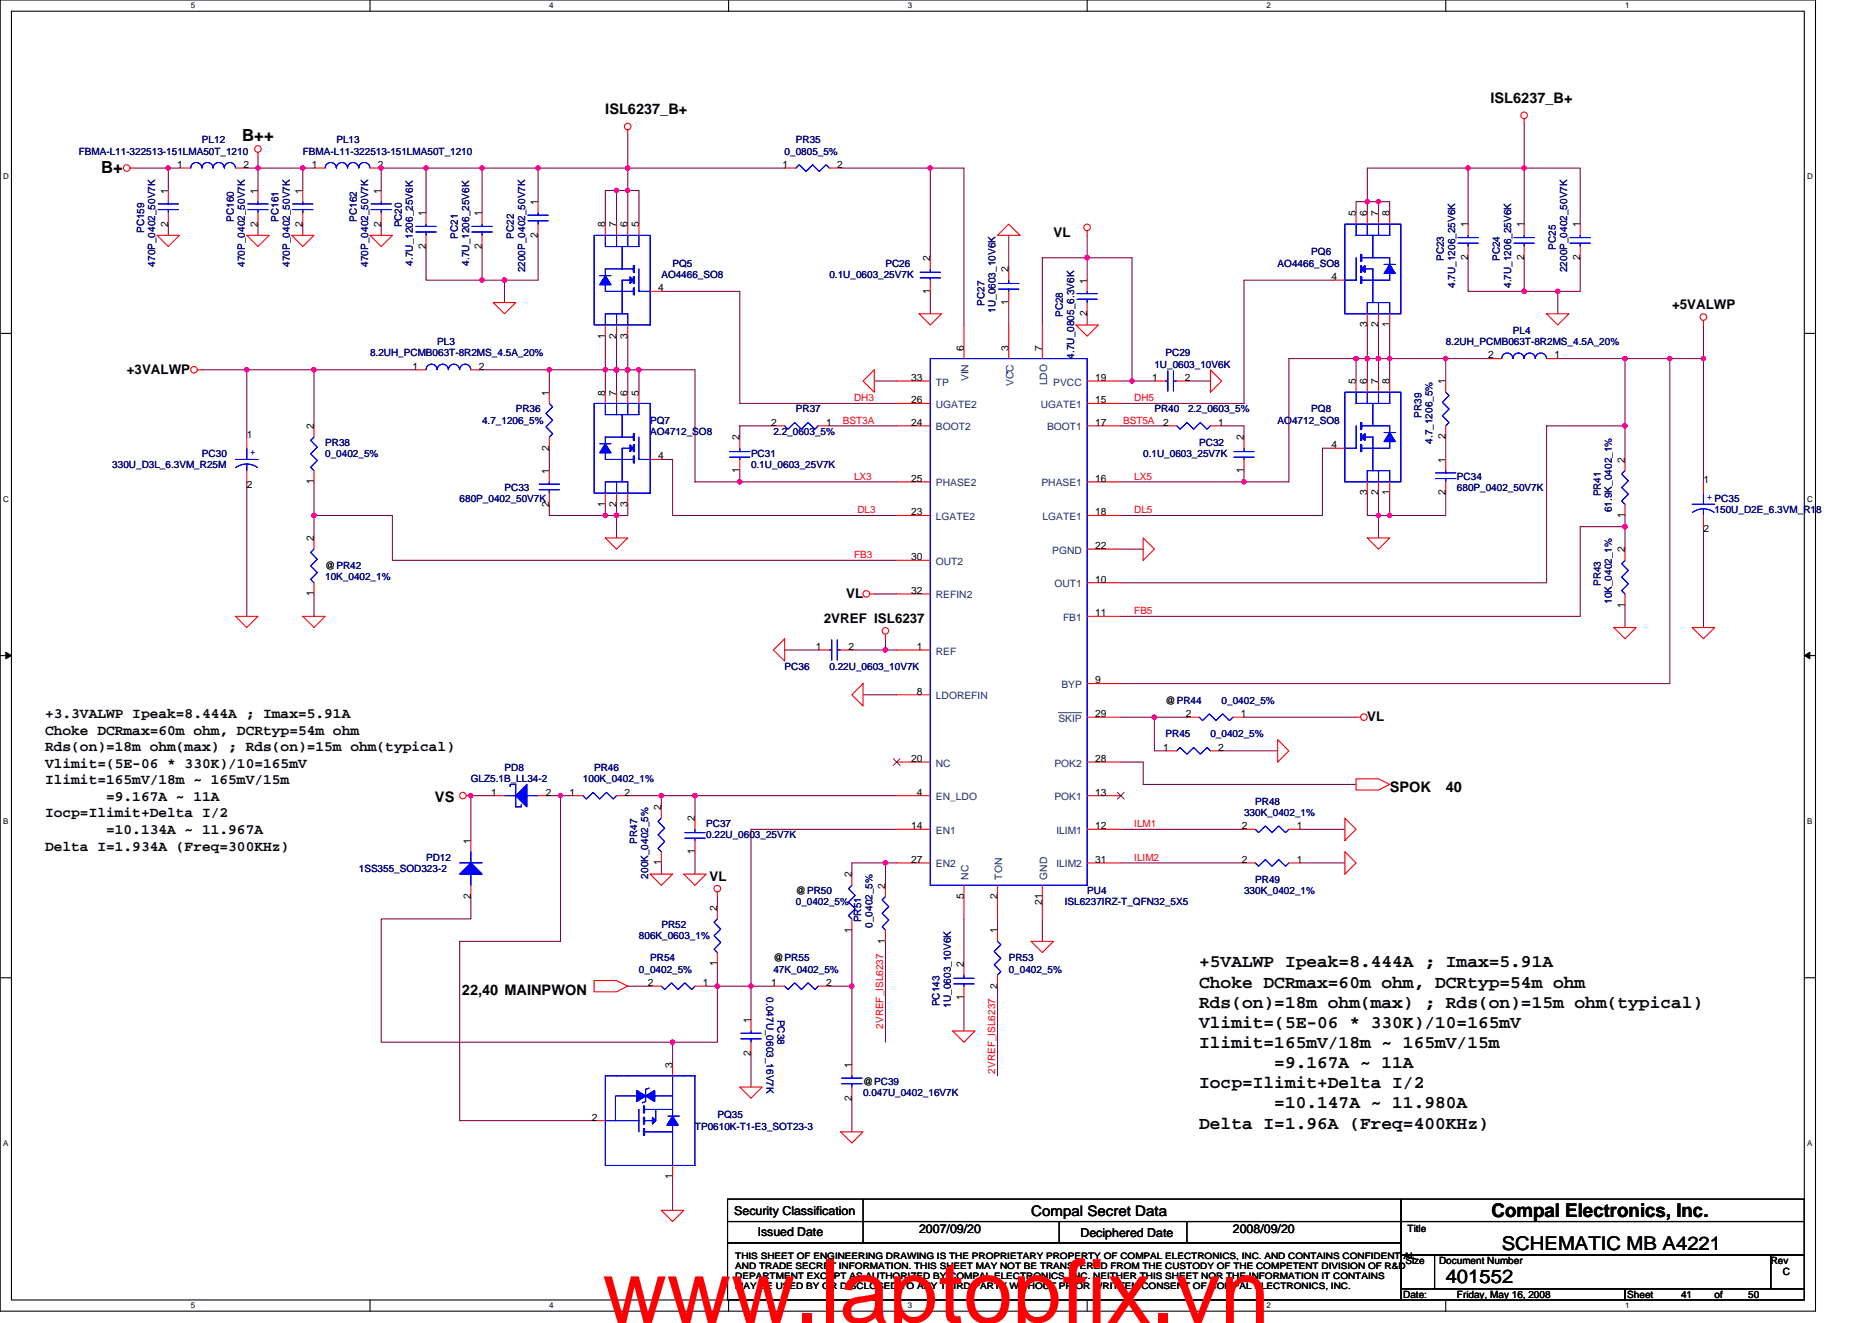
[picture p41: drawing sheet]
<svg xmlns="http://www.w3.org/2000/svg" width="297mm" height="210mm" viewBox="0 0 297 210" stroke-linecap="round" stroke-linejoin="round" font-family="sans-serif">
<defs><g id="words">
<text font-size="14.1" fill="#f00" x="95.6" y="209.9">www.laptopfix.vn</text>
<g font-size="3">
<text x="236.7" y="193">Compal Electronics, Inc.</text>
<text x="229.4" y="203.6">401552</text>
<text x="238.3" y="198.3">SCHEMATIC MB A4221</text>
</g>
<g font-size="2.8">
<text x="190.3" y="153.5">+5VALWP Ipeak=8.444A ; Imax=5.91A</text>
<text x="190.3" y="156.7">Choke DCRmax=60m ohm, DCRtyp=54m ohm</text>
<text x="190.3" y="159.9">Rds(on)=18m ohm(max) ; Rds(on)=15m ohm(typical)</text>
<text x="190.3" y="163.1">Vlimit=(5E-06 * 330K)/10=165mV</text>
<text x="190.3" y="166.3">Ilimit=165mV/18m ~ 165mV/15m</text>
<text x="190.3" y="172.7">Iocp=Ilimit+Delta I/2</text>
<text x="202.2" y="169.5">=9.167A ~ 11A</text>
<text x="190.3" y="179.1">Delta I=1.96A (Freq=400KHz)</text>
<text x="202.2" y="175.9">=10.147A ~ 11.980A</text>
</g>
<g font-size="2.6">
<text x="38.4" y="22.4">B++</text>
<text x="16" y="27.5">B+</text>
</g>
<g font-size="2.3">
<text x="236.5" y="16.4">ISL6237_B+</text>
<text x="96.1" y="18.1">ISL6237_B+</text>
<text x="7.2" y="113.9">+3.3VALWP Ipeak=8.444A ; Imax=5.91A</text>
<text x="7.2" y="116.6">Choke DCRmax=60m ohm, DCRtyp=54m ohm</text>
<text x="7.2" y="119.2">Rds(on)=18m ohm(max) ; Rds(on)=15m ohm(typical)</text>
<text x="7.2" y="121.8">Vlimit=(5E-06 * 330K)/10=165mV</text>
<text x="7.2" y="124.4">Ilimit=165mV/18m ~ 165mV/15m</text>
<text x="220.5" y="125.7">SPOK</text>
<text x="229.4" y="125.7">40</text>
<text x="7.2" y="129.7">Iocp=Ilimit+Delta I/2</text>
<text x="16.8" y="127.1">=9.167A ~ 11A</text>
<text x="69" y="127.3">VS</text>
<text x="7.2" y="134.9">Delta I=1.934A (Freq=300KHz)</text>
<text x="16.8" y="132.3">=10.134A ~ 11.967A</text>
<text x="73.3" y="157.9">22,40 MAINPWON</text>
<text x="163.6" y="192.8">Compal Secret Data</text>
</g>
<g font-size="2.1">
<text x="167.2" y="37.5">VL</text>
<text x="265.3" y="49.1">+5VALWP</text>
<text x="20.1" y="59.4">+3VALWP</text>
<text x="134.3" y="95">VL</text>
<text x="130.7" y="98.9">2VREF ISL6237</text>
<text x="217" y="114.3">VL</text>
<text x="112.6" y="139.8">VL</text>
</g>
<g font-size="1.9">
<text x="116.5" y="192.7">Security Classification</text>
<text x="120.2" y="196.1">Issued Date</text>
<text x="145.8" y="195.6">2007/09/20</text>
<text x="171.4" y="196.3">Deciphered Date</text>
<text x="195.6" y="195.6">2008/09/20</text>
</g>
<g font-size="1.6" fill="#000080">
<text x="32" y="22.8">PL12</text>
<text x="53.4" y="22.8">PL13</text>
<text x="126.3" y="22.8">PR35</text>
<text x="12.5" y="24.5">FBMA-L11-322513-151LMA50T_1210</text>
<text x="48" y="24.5">FBMA-L11-322513-151LMA50T_1210</text>
<text x="124.5" y="24.5">0_0805_5%</text>
<text x="37.1" y="35.2" transform="rotate(-90 37.1 35.2)">PC160</text>
<text x="44.2" y="35.2" transform="rotate(-90 44.2 35.2)">PC161</text>
<text x="56.6" y="35.2" transform="rotate(-90 56.6 35.2)">PC162</text>
<text x="22.9" y="37" transform="rotate(-90 22.9 37)">PC159</text>
<text x="63.8" y="36.1" transform="rotate(-90 63.8 36.1)">PC20</text>
<text x="72.6" y="37.9" transform="rotate(-90 72.6 37.9)">PC21</text>
<text x="81.5" y="37.9" transform="rotate(-90 81.5 37.9)">PC22</text>
<text x="208.1" y="40.5">PQ6</text>
<text x="229.1" y="41.4" transform="rotate(-90 229.1 41.4)">PC23</text>
<text x="238" y="41.4" transform="rotate(-90 238 41.4)">PC24</text>
<text x="246.9" y="39.6" transform="rotate(-90 246.9 39.6)">PC25</text>
<text x="24.6" y="42.3" transform="rotate(-90 24.6 42.3)">470P_0402_50V7K</text>
<text x="38.9" y="42.3" transform="rotate(-90 38.9 42.3)">470P_0402_50V7K</text>
<text x="46" y="42.3" transform="rotate(-90 46 42.3)">470P_0402_50V7K</text>
<text x="58.4" y="42.3" transform="rotate(-90 58.4 42.3)">470P_0402_50V7K</text>
<text x="65.5" y="42.1" transform="rotate(-90 65.5 42.1)">4.7U_1206_25V6K</text>
<text x="74.4" y="42.1" transform="rotate(-90 74.4 42.1)">4.7U_1206_25V6K</text>
<text x="83.3" y="43.2" transform="rotate(-90 83.3 43.2)">2200P_0402_50V7K</text>
<text x="104.9" y="44.1">AO4466_SO8</text>
<text x="106.7" y="42.3">PQ5</text>
<text x="131.6" y="44.1">0.1U_0603_25V7K</text>
<text x="140.5" y="42.3">PC26</text>
<text x="202.7" y="42.3">AO4466_SO8</text>
<text x="230.9" y="45.7" transform="rotate(-90 230.9 45.7)">4.7U_1206_25V6K</text>
<text x="239.8" y="45.7" transform="rotate(-90 239.8 45.7)">4.7U_1206_25V6K</text>
<text x="248.7" y="43.2" transform="rotate(-90 248.7 43.2)">2200P_0402_50V7K</text>
<text x="156.2" y="48.5" transform="rotate(-90 156.2 48.5)">PC27</text>
<text x="158" y="49.6" transform="rotate(-90 158 49.6)">1U_0603_10V6K</text>
<text x="168.7" y="50.3" transform="rotate(-90 168.7 50.3)">PC28</text>
<text x="240.1" y="53">PL4</text>
<text x="58.7" y="56.5">8.2UH_PCMB063T-8R2MS_4.5A_20%</text>
<text x="69.4" y="54.8">PL3</text>
<text x="170.4" y="56.9" transform="rotate(-90 170.4 56.9)">4.7U_0805_6.3V6K</text>
<text x="183.2" y="58.3">1U_0603_10V6K</text>
<text x="185" y="56.5">PC29</text>
<text x="229.4" y="54.8">8.2UH_PCMB063T-8R2MS_4.5A_20%</text>
<text x="81.8" y="65.4">PR36</text>
<text x="126.3" y="65.4">PR37</text>
<text x="183.2" y="65.4">PR40</text>
<text x="188.5" y="65.4">2.2_0603_5%</text>
<text x="208.1" y="65.4">PQ8</text>
<text x="51.6" y="70.8">PR38</text>
<text x="76.5" y="67.2">4.7_1206_5%</text>
<text x="103.2" y="67.2">PQ7</text>
<text x="103.2" y="69">AO4712_SO8</text>
<text x="122.7" y="69">2.2_0603_5%</text>
<text x="190.3" y="70.8">PC32</text>
<text x="202.7" y="67.2">AO4712_SO8</text>
<text x="225.5" y="66.3" transform="rotate(-90 225.5 66.3)">PR39</text>
<text x="227.3" y="70.4" transform="rotate(-90 227.3 70.4)">4.7_1206_5%</text>
<text x="17.8" y="74.3">330U_D3L_6.3VM_R25M</text>
<text x="32" y="72.5">PC30</text>
<text x="51.6" y="72.5">0_0402_5%</text>
<text x="80" y="77.9">PC33</text>
<text x="119.2" y="72.5">PC31</text>
<text x="119.2" y="74.3">0.1U_0603_25V7K</text>
<text x="181.4" y="72.5">0.1U_0603_25V7K</text>
<text x="231.2" y="76.1">PC34</text>
<text x="231.2" y="77.9">680P_0402_50V7K</text>
<text x="72.9" y="79.7">680P_0402_50V7K</text>
<text x="254" y="78.8" transform="rotate(-90 254 78.8)">PR41</text>
<text x="255.8" y="81.3" transform="rotate(-90 255.8 81.3)">61.9K_0402_1%</text>
<text x="272.1" y="81.4">150U_D2E_6.3VM_R18</text>
<text x="51.6" y="92.1">10K_0402_1%</text>
<text x="254" y="93" transform="rotate(-90 254 93)">PR43</text>
<text x="255.8" y="95.8" transform="rotate(-90 255.8 95.8)">10K_0402_1%</text>
<text x="124.5" y="106.3">PC36</text>
<text x="131.6" y="106.3">0.22U_0603_10V7K</text>
<text x="193.8" y="111.7">0_0402_5%</text>
<text x="185" y="117">PR45</text>
<text x="192.1" y="117">0_0402_5%</text>
<text x="74.7" y="124.1">GLZ5.1B_LL34-2</text>
<text x="80" y="122.3">PD8</text>
<text x="92.5" y="124.1">100K_0402_1%</text>
<text x="94.3" y="122.3">PR46</text>
<text x="112.1" y="131.2">PC37</text>
<text x="197.4" y="129.4">330K_0402_1%</text>
<text x="199.2" y="127.7">PR48</text>
<text x="67.6" y="136.5">PD12</text>
<text x="101.1" y="133.9" transform="rotate(-90 101.1 133.9)">PR47</text>
<text x="112.1" y="133">0.22U_0603_25V7K</text>
<text x="56.9" y="138.3">1SS355_SOD323-2</text>
<text x="102.9" y="139.4" transform="rotate(-90 102.9 139.4)">200K_0402_5%</text>
<text x="126.3" y="143.7">0_0402_5%</text>
<text x="168.9" y="143.7">ISL6237IRZ-T_QFN32_5X5</text>
<text x="172.5" y="141.9">PU4</text>
<text x="197.4" y="141.9">330K_0402_1%</text>
<text x="199.2" y="140.1">PR49</text>
<text x="101.4" y="149">806K_0603_1%</text>
<text x="104.9" y="147.2">PR52</text>
<text x="136.6" y="146.3" transform="rotate(-90 136.6 146.3)">PR51</text>
<text x="138.4" y="147.2" transform="rotate(-90 138.4 147.2)">0_0402_5%</text>
<text x="101.4" y="154.3">0_0402_5%</text>
<text x="103.2" y="152.5">PR54</text>
<text x="122.7" y="154.3">47K_0402_5%</text>
<text x="160.1" y="152.5">PR53</text>
<text x="160.1" y="154.3">0_0402_5%</text>
<text x="121.6" y="158.2" transform="rotate(90 121.6 158.2)">0.047U_0603_16V7K</text>
<text x="123.4" y="161.8" transform="rotate(90 123.4 161.8)">PC38</text>
<text x="149.1" y="159.7" transform="rotate(-90 149.1 159.7)">PC143</text>
<text x="150.9" y="159.9" transform="rotate(-90 150.9 159.9)">1U_0603_10V6K</text>
<text x="136.9" y="173.9">0.047U_0402_16V7K</text>
<text x="110.3" y="179.2">TP0610K-T1-E3_SOT23-3</text>
<text x="113.8" y="177.4">PQ35</text>
</g>
<g font-size="1.6">
<text x="28.1" y="26.6">1</text>
<text x="38.6" y="26.6">2</text>
<text x="49.5" y="26.6">1</text>
<text x="60" y="26.6">2</text>
<text x="124.1" y="26.6">1</text>
<text x="132.9" y="26.6">2</text>
<text x="26.7" y="35.9" transform="rotate(-90 26.7 35.9)">2</text>
<text x="26.7" y="30.8" transform="rotate(-90 26.7 30.8)">1</text>
<text x="40.9" y="35.9" transform="rotate(-90 40.9 35.9)">2</text>
<text x="40.9" y="30.8" transform="rotate(-90 40.9 30.8)">1</text>
<text x="48" y="35.9" transform="rotate(-90 48 35.9)">2</text>
<text x="48" y="30.8" transform="rotate(-90 48 30.8)">1</text>
<text x="60.5" y="35.9" transform="rotate(-90 60.5 35.9)">2</text>
<text x="60.5" y="30.8" transform="rotate(-90 60.5 30.8)">1</text>
<text x="67.6" y="34.3" transform="rotate(-90 67.6 34.3)">1</text>
<text x="76.5" y="34.3" transform="rotate(-90 76.5 34.3)">1</text>
<text x="85.4" y="32.5" transform="rotate(-90 85.4 32.5)">1</text>
<text x="215.2" y="34.3" transform="rotate(-90 215.2 34.3)">5</text>
<text x="216.9" y="34.3" transform="rotate(-90 216.9 34.3)">6</text>
<text x="218.7" y="34.3" transform="rotate(-90 218.7 34.3)">7</text>
<text x="220.5" y="34.3" transform="rotate(-90 220.5 34.3)">8</text>
<text x="67.6" y="39.5" transform="rotate(-90 67.6 39.5)">2</text>
<text x="76.5" y="39.5" transform="rotate(-90 76.5 39.5)">2</text>
<text x="85.4" y="37.7" transform="rotate(-90 85.4 37.7)">2</text>
<text x="96" y="36.1" transform="rotate(-90 96 36.1)">8</text>
<text x="97.8" y="36.1" transform="rotate(-90 97.8 36.1)">7</text>
<text x="99.6" y="36.1" transform="rotate(-90 99.6 36.1)">6</text>
<text x="101.4" y="36.1" transform="rotate(-90 101.4 36.1)">5</text>
<text x="147.6" y="41.4" transform="rotate(-90 147.6 41.4)">2</text>
<text x="232.9" y="41.3" transform="rotate(-90 232.9 41.3)">2</text>
<text x="232.9" y="36.1" transform="rotate(-90 232.9 36.1)">1</text>
<text x="241.8" y="41.3" transform="rotate(-90 241.8 41.3)">2</text>
<text x="241.8" y="36.1" transform="rotate(-90 241.8 36.1)">1</text>
<text x="250.7" y="41.3" transform="rotate(-90 250.7 41.3)">2</text>
<text x="250.7" y="36.1" transform="rotate(-90 250.7 36.1)">1</text>
<text x="104.4" y="46.2">4</text>
<text x="147.6" y="46.6" transform="rotate(-90 147.6 46.6)">1</text>
<text x="160" y="43.2" transform="rotate(-90 160 43.2)">2</text>
<text x="172.5" y="45" transform="rotate(-90 172.5 45)">1</text>
<text x="211.3" y="44.4">4</text>
<text x="96" y="53.7" transform="rotate(-90 96 53.7)">1</text>
<text x="97.8" y="53.7" transform="rotate(-90 97.8 53.7)">2</text>
<text x="99.6" y="53.7" transform="rotate(-90 99.6 53.7)">3</text>
<text x="160" y="48.4" transform="rotate(-90 160 48.4)">1</text>
<text x="172.5" y="50.2" transform="rotate(-90 172.5 50.2)">2</text>
<text x="216.9" y="51.9" transform="rotate(-90 216.9 51.9)">3</text>
<text x="218.7" y="51.9" transform="rotate(-90 218.7 51.9)">2</text>
<text x="220.5" y="51.9" transform="rotate(-90 220.5 51.9)">1</text>
<text x="65.5" y="58.7">1</text>
<text x="76" y="58.7">2</text>
<text x="152.9" y="55.6" transform="rotate(-90 152.9 55.6)">6</text>
<text x="160" y="55.6" transform="rotate(-90 160 55.6)">3</text>
<text x="165.4" y="55.6" transform="rotate(-90 165.4 55.6)">7</text>
<text x="236.2" y="56.9">2</text>
<text x="246.7" y="56.9">1</text>
<text x="87.1" y="62.8" transform="rotate(-90 87.1 62.8)">1</text>
<text x="96" y="62.8" transform="rotate(-90 96 62.8)">8</text>
<text x="97.8" y="62.8" transform="rotate(-90 97.8 62.8)">7</text>
<text x="99.6" y="62.8" transform="rotate(-90 99.6 62.8)">6</text>
<text x="101.4" y="62.8" transform="rotate(-90 101.4 62.8)">5</text>
<text x="144.6" y="64">26</text>
<text x="144.6" y="60.4">33</text>
<text x="173.8" y="64">15</text>
<text x="173.8" y="60.4">19</text>
<text x="182.8" y="60.4">1</text>
<text x="188" y="60.4">2</text>
<text x="215.2" y="61" transform="rotate(-90 215.2 61)">5</text>
<text x="216.9" y="61" transform="rotate(-90 216.9 61)">6</text>
<text x="218.7" y="61" transform="rotate(-90 218.7 61)">7</text>
<text x="220.5" y="61" transform="rotate(-90 220.5 61)">8</text>
<text x="229.4" y="61" transform="rotate(-90 229.4 61)">1</text>
<text x="39.2" y="69.5">1</text>
<text x="49.8" y="68.1" transform="rotate(-90 49.8 68.1)">2</text>
<text x="87.1" y="71.5" transform="rotate(-90 87.1 71.5)">2</text>
<text x="117.4" y="69.9" transform="rotate(-90 117.4 69.9)">2</text>
<text x="122.4" y="67.5">2</text>
<text x="131.1" y="67.5">1</text>
<text x="144.6" y="67.5">24</text>
<text x="173.8" y="67.5">17</text>
<text x="184.6" y="67.5">2</text>
<text x="193.3" y="67.5">1</text>
<text x="197.4" y="69.9" transform="rotate(-90 197.4 69.9)">2</text>
<text x="211.3" y="71.1">4</text>
<text x="229.4" y="69.7" transform="rotate(-90 229.4 69.7)">2</text>
<text x="39.2" y="77.4">2</text>
<text x="49.8" y="76.8" transform="rotate(-90 49.8 76.8)">1</text>
<text x="87.1" y="75.2" transform="rotate(-90 87.1 75.2)">1</text>
<text x="104.4" y="72.9">4</text>
<text x="117.4" y="75.1" transform="rotate(-90 117.4 75.1)">1</text>
<text x="144.6" y="76.4">25</text>
<text x="173.8" y="76.4">16</text>
<text x="197.4" y="75.1" transform="rotate(-90 197.4 75.1)">1</text>
<text x="229.4" y="73.4" transform="rotate(-90 229.4 73.4)">1</text>
<text x="257.8" y="73.4" transform="rotate(-90 257.8 73.4)">2</text>
<text x="270.3" y="76.6">1</text>
<text x="87.1" y="80.4" transform="rotate(-90 87.1 80.4)">2</text>
<text x="96" y="80.4" transform="rotate(-90 96 80.4)">1</text>
<text x="97.8" y="80.4" transform="rotate(-90 97.8 80.4)">2</text>
<text x="99.6" y="80.4" transform="rotate(-90 99.6 80.4)">3</text>
<text x="144.6" y="81.8">23</text>
<text x="173.8" y="81.8">18</text>
<text x="216.9" y="78.6" transform="rotate(-90 216.9 78.6)">3</text>
<text x="218.7" y="78.6" transform="rotate(-90 218.7 78.6)">2</text>
<text x="220.5" y="78.6" transform="rotate(-90 220.5 78.6)">1</text>
<text x="229.4" y="78.6" transform="rotate(-90 229.4 78.6)">2</text>
<text x="257.8" y="82.2" transform="rotate(-90 257.8 82.2)">1</text>
<text x="49.8" y="85.9" transform="rotate(-90 49.8 85.9)">2</text>
<text x="144.6" y="88.9">30</text>
<text x="173.8" y="87.1">22</text>
<text x="257.8" y="87.7" transform="rotate(-90 257.8 87.7)">2</text>
<text x="270.3" y="84.5">2</text>
<text x="49.8" y="94.6" transform="rotate(-90 49.8 94.6)">1</text>
<text x="51.6" y="90.3">@PR42</text>
<text x="144.6" y="94.2">32</text>
<text x="173.8" y="92.4">10</text>
<text x="173.8" y="97.8">11</text>
<text x="257.8" y="96.4" transform="rotate(-90 257.8 96.4)">1</text>
<text x="129.5" y="103.1">1</text>
<text x="134.6" y="103.1">2</text>
<text x="145.5" y="103.1">1</text>
<text x="145.5" y="110.2">8</text>
<text x="173.8" y="113.8">29</text>
<text x="173.8" y="108.4">9</text>
<text x="185" y="111.7">@PR44</text>
<text x="188.1" y="113.8">2</text>
<text x="196.9" y="113.8">1</text>
<text x="184.6" y="119.1">1</text>
<text x="193.3" y="119.1">2</text>
<text x="144.6" y="120.9">20</text>
<text x="173.8" y="120.9">28</text>
<text x="77.9" y="126.2">1</text>
<text x="86.6" y="126.2">2</text>
<text x="90.4" y="126.2">1</text>
<text x="99.1" y="126.2">2</text>
<text x="104.9" y="128.5" transform="rotate(-90 104.9 128.5)">2</text>
<text x="110.3" y="130.3" transform="rotate(-90 110.3 130.3)">2</text>
<text x="144.6" y="131.6">14</text>
<text x="145.5" y="126.2">4</text>
<text x="173.8" y="131.6">12</text>
<text x="173.8" y="126.2">13</text>
<text x="197" y="131.6">2</text>
<text x="205.8" y="131.6">1</text>
<text x="74.7" y="133.9" transform="rotate(-90 74.7 133.9)">1</text>
<text x="104.9" y="137.3" transform="rotate(-90 104.9 137.3)">1</text>
<text x="110.3" y="135.5" transform="rotate(-90 110.3 135.5)">1</text>
<text x="144.6" y="136.9">27</text>
<text x="173.8" y="136.9">31</text>
<text x="197" y="136.9">2</text>
<text x="205.8" y="136.9">1</text>
<text x="74.7" y="142.6" transform="rotate(-90 74.7 142.6)">2</text>
<text x="126.3" y="141.9">@PR50</text>
<text x="135.1" y="139.2" transform="rotate(-90 135.1 139.2)">2</text>
<text x="140.5" y="141" transform="rotate(-90 140.5 141)">2</text>
<text x="152.9" y="142.6" transform="rotate(-90 152.9 142.6)">5</text>
<text x="158.3" y="142.6" transform="rotate(-90 158.3 142.6)">2</text>
<text x="165.4" y="143.5" transform="rotate(-90 165.4 143.5)">21</text>
<text x="113.8" y="144.5" transform="rotate(-90 113.8 144.5)">2</text>
<text x="135.1" y="148" transform="rotate(-90 135.1 148)">1</text>
<text x="140.5" y="149.7" transform="rotate(-90 140.5 149.7)">1</text>
<text x="158.3" y="148.1" transform="rotate(-90 158.3 148.1)">1</text>
<text x="113.8" y="153.3" transform="rotate(-90 113.8 153.3)">1</text>
<text x="122.7" y="152.5">@PR55</text>
<text x="152.9" y="153.4" transform="rotate(-90 152.9 153.4)">2</text>
<text x="102.8" y="156.4">2</text>
<text x="111.5" y="156.4">1</text>
<text x="122.4" y="156.4">1</text>
<text x="131.1" y="156.4">2</text>
<text x="152.9" y="158.6" transform="rotate(-90 152.9 158.6)">1</text>
<text x="158.3" y="156.8" transform="rotate(-90 158.3 156.8)">2</text>
<text x="119.1" y="167.5" transform="rotate(-90 119.1 167.5)">2</text>
<text x="119.1" y="162.3" transform="rotate(-90 119.1 162.3)">1</text>
<text x="106.7" y="169.4" transform="rotate(-90 106.7 169.4)">3</text>
<text x="135.1" y="169.4" transform="rotate(-90 135.1 169.4)">1</text>
<text x="136.9" y="172.1">@PC39</text>
<text x="93.9" y="177.8">2</text>
<text x="135.1" y="174.6" transform="rotate(-90 135.1 174.6)">2</text>
<text x="106.7" y="187.1" transform="rotate(-90 106.7 187.1)">1</text>
<text x="223.3" y="195.4">Title</text>
<text x="223" y="200.6">Size</text>
<text x="228.3" y="200.6">Document Number</text>
<text x="281" y="200.6">Rev</text>
<text x="282.9" y="202.3">C</text>
<text x="222.6" y="205.9">Date:</text>
<text x="231.2" y="205.9">Friday, May 16, 2008</text>
<text x="258.2" y="205.9">Sheet</text>
<text x="266.7" y="205.9">41</text>
<text x="272.1" y="205.9">of</text>
<text x="277.4" y="205.9">50</text>
</g>
<g font-size="1.6" fill="#f00">
<text x="135.5" y="63.6">DH3</text>
<text x="180" y="63.6">DH5</text>
<text x="133.7" y="67.2">BST3A</text>
<text x="178.2" y="67.2">BST5A</text>
<text x="135.5" y="76.1">LX3</text>
<text x="180" y="76.1">LX5</text>
<text x="136.1" y="81.4">DL3</text>
<text x="180" y="81.4">DL5</text>
<text x="135.5" y="88.5">FB3</text>
<text x="180" y="97.4">FB5</text>
<text x="180" y="131.2">ILM1</text>
<text x="180" y="136.5">ILIM2</text>
<text x="140.1" y="163.2" transform="rotate(-90 140.1 163.2)">2VREF_ISL6237</text>
<text x="157.9" y="170.3" transform="rotate(-90 157.9 170.3)">2VREF_ISL6237</text>
</g>
<g font-size="1.6" fill="#004080">
<text x="148.5" y="64.7">UGATE2</text>
<text x="148.5" y="61.2">TP</text>
<text x="153.7" y="60.5" transform="rotate(-90 153.7 60.5)">VIN</text>
<text x="160.8" y="61.2" transform="rotate(-90 160.8 61.2)">VCC</text>
<text x="165.2" y="64.7">UGATE1</text>
<text x="166.1" y="61.2" transform="rotate(-90 166.1 61.2)">LDO</text>
<text x="167.1" y="61.2">PVCC</text>
<text x="148.5" y="68.3">BOOT2</text>
<text x="166.2" y="68.3">BOOT1</text>
<text x="148.5" y="77.2">PHASE2</text>
<text x="165.2" y="77.2">PHASE1</text>
<text x="148.5" y="82.5">LGATE2</text>
<text x="165.4" y="82.5">LGATE1</text>
<text x="148.5" y="89.6">OUT2</text>
<text x="167" y="87.8">PGND</text>
<text x="148.5" y="95">REFIN2</text>
<text x="167.3" y="93.2">OUT1</text>
<text x="168.7" y="98.5">FB1</text>
<text x="148.5" y="103.8">REF</text>
<text x="148.5" y="111">LDOREFIN</text>
<text x="168.4" y="109.2">BYP</text>
<text x="167.9" y="114.5">SKIP</text>
<text x="148.5" y="121.6">NC</text>
<text x="167.3" y="121.6">POK2</text>
<text x="148.5" y="127">EN_LDO</text>
<text x="167.3" y="127">POK1</text>
<text x="148.5" y="137.6">EN2</text>
<text x="148.5" y="132.3">EN1</text>
<text x="167.6" y="137.6">ILIM2</text>
<text x="167.6" y="132.3">ILIM1</text>
<text x="153.7" y="139.6" transform="rotate(-90 153.7 139.6)">NC</text>
<text x="159" y="139.6" transform="rotate(-90 159 139.6)">TON</text>
<text x="166.1" y="139.6" transform="rotate(-90 166.1 139.6)">GND</text>
</g>
<g font-size="1.6" fill="#00f">
<text x="39.7" y="72.2">+</text>
<text x="270.8" y="79.3">+ PC35</text>
</g>
<g font-size="1.4">
<text x="116.7" y="199.7">THIS SHEET OF ENGINEERING DRAWING IS THE PROPRIETARY PROPERTY OF COMPAL ELECTRONICS, INC. AND CONTAINS CONFIDENT AL</text>
<text x="116.7" y="201.3">AND TRADE SECRET INFORMATION. THIS SHEET MAY NOT BE TRANSFERED FROM THE CUSTODY OF THE COMPETENT DIVISION OF R&amp;D</text>
<text x="116.7" y="202.9">DEPARTMENT EXCEPT AS AUTHORIZED BY COMPAL ELECTRONICS, INC. NEITHER THIS SHEET NOR THE INFORMATION IT CONTAINS</text>
<text x="116.7" y="204.6">MAY BE USED BY OR DISCLOSED TO ANY THIRD PARTY WITHOUT PRIOR WRITTEN CONSENT OF COMPAL ELECTRONICS, INC.</text>
</g>
<g font-size="1.3">
<text x="30.3" y="1.3">5</text>
<text x="87.2" y="1.3">4</text>
<text x="144.1" y="1.3">3</text>
<text x="201" y="1.3">2</text>
<text x="257.8" y="1.3">1</text>
<text x=".5" y="28.5">D</text>
<text x="286.7" y="28.5">D</text>
<text x=".5" y="79.6">C</text>
<text x="286.7" y="79.6">C</text>
<text x=".5" y="130.7">B</text>
<text x="286.7" y="130.7">B</text>
<text x=".5" y="181.8">A</text>
<text x="286.7" y="181.8">A</text>
<text x="30.3" y="207.6">5</text>
<text x="87.2" y="207.6">4</text>
<text x="144.1" y="207.6">3</text>
<text x="201" y="207.6">2</text>
<text x="257.8" y="207.6">1</text>
</g>
</g></defs>
<path d="M0 0h288.1v208h-288.1zM1.8 1.8h284.5v204.4h-284.5z" fill="none" stroke="#000" stroke-width=".17"/>
<g fill="#fff">
<path d="M30.3 .2h.7v1.4h-.7z"/>
<path d="M30.3 206.4h.7v1.5h-.7z"/>
</g>
<path d="M58.7 0v1.8M58.7 206.2v1.8" fill="none" stroke="#000" stroke-width=".17"/>
<g fill="#fff">
<path d="M87.2 .2h.7v1.4h-.7z"/>
<path d="M87.2 206.4h.7v1.5h-.7z"/>
</g>
<path d="M115.6 0v1.8M115.6 206.2v1.8" fill="none" stroke="#000" stroke-width=".17"/>
<g fill="#fff">
<path d="M144.1 .2h.7v1.4h-.7z"/>
<path d="M144.1 206.4h.7v1.5h-.7z"/>
</g>
<path d="M172.5 0v1.8M172.5 206.2v1.8" fill="none" stroke="#000" stroke-width=".17"/>
<g fill="#fff">
<path d="M201 .2h.7v1.4h-.7z"/>
<path d="M201 206.4h.7v1.5h-.7z"/>
</g>
<path d="M229.4 0v1.8M229.4 206.2v1.8" fill="none" stroke="#000" stroke-width=".17"/>
<g fill="#fff">
<path d="M257.8 .2h.7v1.4h-.7z"/>
<path d="M257.8 206.4h.7v1.5h-.7z"/>
<path d="M.5 27.3h.9v1.4h-.9z"/>
<path d="M286.7 27.3h1v1.4h-1z"/>
<path d="M.5 78.4h.9v1.5h-.9z"/>
<path d="M286.7 78.4h1v1.5h-1z"/>
</g>
<path d="M0 52.9h1.8M286.3 52.9h1.8" fill="none" stroke="#000" stroke-width=".17"/>
<g fill="#fff">
<path d="M.5 129.6h.8v1.4h-.8z"/>
<path d="M286.7 129.6h.9v1.4h-.9z"/>
</g>
<path d="M0 104h1.8M286.3 104h1.8" fill="none" stroke="#000" stroke-width=".17"/>
<path d="M.9 103.5l.9 .5-.9 .5zM286.3 104l.9-.5v1z" fill="#000" stroke="#000" stroke-width=".16"/>
<g fill="#fff">
<path d="M.5 180.7h.8v1.4h-.8z"/>
<path d="M286.7 180.7h.9v1.4h-.9z"/>
</g>
<g fill="none" stroke="#000" stroke-width=".17">
<path d="M0 155.1h1.8M286.3 155.1h1.8M115.4 190.2h106.9v3.6h-106.9zM115.4 193.8h106.9v3.4h-106.9zM115.4 197.2h106.9v9h-106.9zM136.9 190.2v7M168.1 193.8v3.4M188.3 193.8v3.4M222.3 190.2h64v3.6h-64zM222.3 193.8h64v5.3h-64zM222.3 199.1h5.3v5.4h-5.3zM227.6 199.1h53.4v5.4h-53.4z"/>
<path d="M281 199.1h5.3v5.4h-5.3zM222.3 204.5h35.5v1.7h-35.5zM257.8 204.5h28.5v1.7h-28.5z"/>
</g>
<g fill="none" stroke="#800040" stroke-width=".17">
<path d="M241.8 19.6v16M21.4 26.7h7.1M26.7 26.7v3.5M26.7 35.6v1.7M40.9 24.9v5.3M40.9 35.6v1.7M48 26.7v3.5M48 35.6v1.7M49.8 26.7h-10.6M60.5 35.6v1.7M67.6 39.1v5.4h8.9M67.6 26.7v7.1"/>
<path d="M76.5 26.7v7.1M76.5 39.1v5.3M85.4 26.7v5.3M85.4 37.3v7.1h-8.9M96.1 35.6v-5.4h5.3v5.4M97.8 30.2v5.4M99.6 21.3v14.3M124.5 26.7h-64v3.5M133.4 26.7h19.5v24.9M147.6 26.7v14.2M160.1 37.3v5.4M172.5 37.3v3.6h7.1v19.6h-1.8"/>
<path d="M215.2 33.8v-1.8h5.3v1.8M217 33.8v-7.1h33.7v8.9M218.7 32v1.8M233 26.7v8.9M32 58.7h33.8M39.2 58.7v10.6M49.8 58.7v8.9M76.5 58.7h33.8v17.8h32M80 44.4v3.6M87.2 58.7v3.5M96.1 53.3v8.9M97.8 53.3v8.9"/>
<path d="M99.6 53.3v8.9M101.4 58.7v3.5M104.9 46.2h12.5v17.8h24.9M147.6 46.2v3.6M160.1 48v3.6M172.5 44.4v-3.5h-7.1v10.7M172.5 49.8v1.8M211.6 44.5h-14.2v19.5h-19.6M215.2 56.9v3.6M217 51.6v8.9M218.7 51.6v8.9M220.5 51.6v8.9"/>
<path d="M229.4 56.9v3.6M233 40.9v5.3h17.7v-5.3M236.5 56.9h-32v19.6h-26.7M241.8 40.9v5.3M247.2 56.9h23.1M247.2 46.2v3.6M257.8 56.9v16M265 56.9v51.6h-87.2M270.3 51.6v24.9M39.2 76.5v21.3M49.8 76.5v5.3h12.5v7.1h80M87.2 71.1v3.6"/>
<path d="M104.9 72.9h1.8v8.9h35.6M117.4 74.7v1.8M122.7 67.6h-5.3v1.7M131.6 67.6h10.7M138.7 60.5h3.6M177.8 67.6h7.2M179.6 60.5h3.6M188.5 60.5h3.6M193.8 67.6h3.6v1.7M197.4 74.7v1.8M211.6 71.1h-1.8v10.7h-32M217 78.2v3.6h12.4v-3.6"/>
<path d="M218.7 78.2v7.1M220.5 78.2v3.6M229.4 69.3v3.6M257.8 67.6h-12.4v24.9h-67.6M49.8 94.2v3.6M49.8 81.8v3.5M87.2 80v1.8h12.4v-1.8M96.1 80v1.8M97.8 80v5.3M138.7 94.2h3.6M177.8 87.1h3.6M257.8 81.8v5.3"/>
<path d="M257.8 96v3.6M257.8 83.6h-7.1v14.2h-72.9M270.3 83.6v16M124.5 103.1h5.3M135.2 103.1h7.1M136.9 110.2h5.4M140.5 101.3v1.8M183.2 113.8v5.3h1.8M188.5 113.8h-10.7M193.8 119.1h8.9M197.4 113.8h17.8M78.3 126.2h-3.6v7.1"/>
<path d="M87.2 126.2h3.5M88.9 126.2v23.2h-16v28.4h21.4M99.6 126.2h5.3v1.8M104.9 136.9v1.8M104.9 126.2h37.4M110.3 126.2v3.6M110.3 135.1v3.6M140.5 136.9v3.6M142.3 136.9h-7.1v1.8M142.3 131.6h-23.1v30.2M177.8 131.6h19.6M177.8 120.9h3.6v3.6h33.8"/>
<path d="M177.8 136.9h19.6M206.3 136.9h7.1M206.3 131.6h7.1M74.7 142.2v3.6h-14.2v19.6h46.2M99.6 156.5h3.6M112.1 156.5h10.6M113.8 152.9v12.5h-7.1v3.5M113.8 142.2v1.8M131.6 156.5h3.6M135.2 147.6v21.3M140.5 149.4v16M152.9 145.8v7.1"/>
<path d="M152.9 158.2v5.4M158.3 156.5v14.2M158.3 145.8v1.8M165.4 145.8v3.6M119.2 167.1v5.4M135.2 174.2v5.4M106.7 186.7v5.3"/>
</g>
<g fill="#f0f" stroke="#f0f" stroke-width=".17">
<circle cx="140.5" cy="103.1" r=".35"/>
<circle cx="216.9" cy="32" r=".35"/>
<circle cx="97.8" cy="81.8" r=".35"/>
<circle cx="218.7" cy="56.9" r=".35"/>
<circle cx="135.2" cy="156.5" r=".35"/>
<circle cx="257.8" cy="67.6" r=".35"/>
<circle cx="110.3" cy="126.2" r=".35"/>
<circle cx="49.8" cy="81.8" r=".35"/>
<circle cx="39.1" cy="58.7" r=".35"/>
<circle cx="270.3" cy="56.9" r=".35"/>
<circle cx="104.9" cy="126.2" r=".35"/>
<circle cx="197.4" cy="76.4" r=".35"/>
<circle cx="229.4" cy="56.9" r=".35"/>
<circle cx="99.6" cy="26.7" r=".35"/>
<circle cx="85.4" cy="26.7" r=".35"/>
<circle cx="76.5" cy="26.7" r=".35"/>
<circle cx="67.6" cy="26.7" r=".35"/>
<circle cx="96" cy="81.8" r=".35"/>
<circle cx="241.8" cy="46.2" r=".35"/>
<circle cx="241.8" cy="26.7" r=".35"/>
<circle cx="247.2" cy="46.2" r=".35"/>
<circle cx="220.5" cy="81.8" r=".35"/>
<circle cx="232.9" cy="26.7" r=".35"/>
<circle cx="218.7" cy="81.8" r=".35"/>
<circle cx="183.2" cy="113.8" r=".35"/>
<circle cx="257.8" cy="56.9" r=".35"/>
<circle cx="119.2" cy="156.5" r=".35"/>
<circle cx="257.8" cy="83.6" r=".35"/>
<circle cx="218.7" cy="32" r=".35"/>
<circle cx="117.4" cy="76.4" r=".35"/>
<circle cx="179.6" cy="60.4" r=".35"/>
<circle cx="49.8" cy="58.7" r=".35"/>
<circle cx="80" cy="44.4" r=".35"/>
<circle cx="264.9" cy="56.9" r=".35"/>
<circle cx="87.1" cy="58.7" r=".35"/>
<circle cx="172.5" cy="40.9" r=".35"/>
<circle cx="140.5" cy="136.9" r=".35"/>
<circle cx="147.6" cy="26.7" r=".35"/>
<circle cx="76.5" cy="44.4" r=".35"/>
<circle cx="113.8" cy="156.5" r=".35"/>
<circle cx="97.8" cy="58.7" r=".35"/>
<circle cx="96" cy="58.7" r=".35"/>
<circle cx="99.6" cy="58.7" r=".35"/>
<circle cx="97.8" cy="30.2" r=".35"/>
<circle cx="99.6" cy="30.2" r=".35"/>
<circle cx="101.4" cy="58.7" r=".35"/>
<circle cx="216.9" cy="56.9" r=".35"/>
<circle cx="220.5" cy="56.9" r=".35"/>
<circle cx="215.2" cy="56.9" r=".35"/>
<circle cx="88.9" cy="126.2" r=".35"/>
<circle cx="74.7" cy="126.2" r=".35"/>
<circle cx="106.7" cy="165.3" r=".35"/>
<circle cx="40.9" cy="26.7" r=".35"/>
<circle cx="26.7" cy="26.7" r=".35"/>
<circle cx="60.5" cy="26.7" r=".35"/>
<circle cx="48" cy="26.7" r=".35"/>
</g>
<g fill="none" stroke="#f00" stroke-width=".17">
<path d="M241.8 18.8v.8M20.7 26.7h.7M24.9 37.3h3.6l-1.8 1.8zM26.7 30.2v1.8M26.7 33.8v1.8M28.5 26.7h1.8M37.4 26.7h1.8M39.2 37.3h3.5l-1.8 1.8zM40.9 24.2v.7M40.9 30.2v1.8M40.9 33.8v1.8M46.3 37.3h3.5l-1.8 1.8z"/>
<path d="M48 30.2v1.8M48 33.8v1.8M49.8 26.7h1.8M58.7 26.7h1.8M58.7 37.3h3.6l-1.8 1.8zM60.5 30.2v1.8M60.5 33.8v1.8M67.6 33.8v1.8M67.6 37.3v1.8M76.5 33.8v1.8M76.5 37.3v1.8M85.4 32v1.8"/>
<path d="M85.4 35.6v1.7M96.1 35.6v1.7M97.8 35.6v1.7M99.6 35.6v1.7M99.6 20.6v.7M101.4 35.6v1.7M124.5 26.7h1.8M131.6 26.7h1.8M158.3 37.3l1.8-1.7 1.7 1.7zM172.5 36.6v.7M215.2 33.8v1.8M217 33.8v1.8"/>
<path d="M218.7 33.8v1.8M220.5 33.8v1.8M233 35.6v1.7M233 39.1v1.8M241.8 35.6v1.7M241.8 39.1v1.8M250.7 35.6v1.7M250.7 39.1v1.8M31.3 58.7h.7M65.8 58.7h1.8M74.7 58.7h1.8M78.3 48h3.5l-1.8 1.8z"/>
<path d="M96.1 51.6v1.7M97.8 51.6v1.7M99.6 51.6v1.7M103.2 46.2h1.7M138.7 58.7v3.5l-1.8-1.7zM145.8 49.8h3.6l-1.8 1.8zM147.6 40.9v1.8M147.6 44.4v1.8M152.9 51.6v5.3M160.1 42.7v1.7M160.1 46.2v1.8M160.1 51.6v5.3"/>
<path d="M165.4 51.6v5.3M170.7 51.6h3.6l-1.8 1.7zM172.5 44.4v1.8M172.5 48v1.8M192.1 58.7l1.7 1.8-1.7 1.7zM211.6 44.4h1.8M217 49.8v1.8M218.7 49.8v1.8M220.5 49.8v1.8M236.5 56.9h1.8M245.4 56.9h1.8M245.4 49.8h3.6l-1.8 1.8z"/>
<path d="M270.3 50.8v.8M39.2 69.3v1.8M39.2 74.7v1.8M49.8 67.6v1.7M49.8 74.7v1.8M87.2 62.2v1.8M87.2 69.3v1.8M87.2 74.7v1.8M87.2 78.2v1.8M96.1 62.2v1.8M96.1 78.2v1.8M97.8 62.2v1.8"/>
<path d="M97.8 78.2v1.8M99.6 62.2v1.8M99.6 78.2v1.8M101.4 62.2v1.8M103.2 72.9h1.7M117.4 69.3v1.8M117.4 72.9v1.8M122.7 67.6h1.8M129.8 67.6h1.8M142.3 60.5h5.3M142.3 67.6h5.3M142.3 64h5.3"/>
<path d="M142.3 76.5h5.3M172.5 60.5h5.3M172.5 67.6h5.3M172.5 64h5.3M172.5 76.5h5.3M183.2 60.5h1.8M185 67.6h1.7M186.7 60.5h1.8M192.1 67.6h1.7M197.4 69.3v1.8M197.4 72.9v1.8M211.6 71.1h1.8"/>
<path d="M215.2 60.5v1.7M217 60.5v1.7M217 76.5v1.7M218.7 60.5v1.7M218.7 76.5v1.7M220.5 60.5v1.7M220.5 76.5v1.7M229.4 60.5v1.7M229.4 67.6v1.7M229.4 72.9v1.8M229.4 76.5v1.7M257.8 72.9v1.8"/>
<path d="M270.3 76.5v1.7M37.4 97.8h3.5l-1.7 1.8zM48 97.8h3.6l-1.8 1.8zM49.8 85.3v1.8M49.8 92.5v1.7M96.1 85.3h3.5l-1.8 1.8zM138 94.2h.7M142.3 94.2h5.3M142.3 81.8h5.3M142.3 88.9h5.3M172.5 81.8h5.3M172.5 92.5h5.3"/>
<path d="M172.5 87.1h5.3M172.5 97.8h5.3M181.4 85.3l1.8 1.8-1.8 1.8zM217 85.3h3.5l-1.8 1.8zM256.1 99.6h3.5l-1.8 1.7zM257.8 80v1.8M257.8 87.1v1.8M257.8 94.2v1.8M268.5 99.6h3.6l-1.8 1.7zM270.3 81.8v1.8M124.5 101.3v3.6l-1.8-1.8zM129.8 103.1h1.8"/>
<path d="M133.4 103.1h1.8M135.2 110.2l1.7-1.7v3.5zM140.5 100.6v.7M142.3 110.2h5.3M142.3 103.1h5.3M172.5 113.8h5.3M172.5 108.5h5.3M185 119.1h1.7M188.5 113.8h1.8M192.1 119.1h1.7M195.6 113.8h1.8M202.7 117.3l1.8 1.8-1.8 1.8z"/>
<path d="M215.2 113.8h.7M74 126.2h.7M74.7 133.4v1.7M78.3 126.2h1.7M85.4 126.2h1.8M90.7 126.2h1.8M97.8 126.2h1.8M103.2 138.7h3.5l-1.8 1.8zM104.9 128v1.8M104.9 135.1v1.8M108.5 138.7h3.6l-1.8 1.8zM110.3 129.8v1.8"/>
<path d="M110.3 133.3v1.8M135.2 138.7v1.8M142.3 126.2h5.3M142.3 131.6h5.3M142.3 120.9h5.3M142.3 136.9h5.3M172.5 126.2h5.3M172.5 131.6h5.3M172.5 120.9h5.3M172.5 136.9h5.3M197.4 131.6h1.8M197.4 136.9h1.8"/>
<path d="M204.5 131.6h1.8M204.5 136.9h1.8M213.4 135.1l1.8 1.8-1.8 1.8zM213.4 129.8l1.8 1.8-1.8 1.7zM215.2 123.6h3.5l1.8 .9-1.8 .8h-3.5zM74.7 140.5v1.7M94.3 155.6h3.5l1.8 .9-1.8 .9h-3.5zM103.2 156.5h1.7M110.3 156.5h1.8M113.8 144v1.8M113.8 151.1v1.8M113.8 141.5v.7"/>
<path d="M122.7 156.5h1.8M129.8 156.5h1.8M135.2 145.8v1.8M140.5 140.5v1.7M140.5 147.6v1.8M152.9 140.5v5.3M152.9 152.9v1.8M152.9 156.5v1.7M158.3 140.5v5.3M158.3 147.6v1.8M158.3 154.7v1.8M163.6 149.4h3.6l-1.8 1.7z"/>
<path d="M165.4 140.5v5.3M94.3 177.8h1.8M106.7 168.9v1.8M117.4 172.5h3.5l-1.7 1.7zM119.2 161.8v1.8M119.2 165.4v1.7M133.4 179.6h3.5l-1.7 1.8zM135.2 168.9v1.8M135.2 172.5v1.7M151.2 163.6h3.5l-1.8 1.8zM104.9 192h3.6l-1.8 1.8zM106.7 184.9v1.8"/>
<circle cx="241.8" cy="18.3" r=".52"/>
<circle cx="20.1" cy="26.7" r=".52"/>
<circle cx="40.9" cy="23.6" r=".52"/>
<circle cx="99.6" cy="20.1" r=".52"/>
<circle cx="172.5" cy="36.1" r=".52"/>
<circle cx="30.8" cy="58.7" r=".52"/>
<circle cx="270.3" cy="50.3" r=".52"/>
<circle cx="137.5" cy="94.2" r=".52"/>
<circle cx="140.5" cy="100.1" r=".52"/>
<circle cx="216.4" cy="113.8" r=".52"/>
<circle cx="73.5" cy="126.2" r=".52"/>
<circle cx="113.8" cy="141" r=".52"/>
</g>
<g fill="none" stroke="#00f" stroke-width=".17">
<path d="M25.1 33.3h3.2M25.1 32.4h3.2M26.7 32v.4M26.7 33.3v.5M30.3 26.6a.88 .88 0 0 1 .8-.8 .88 .88 0 0 1 .9 .8M32 26.6a.88 .88 0 0 1 .9-.8 .88 .88 0 0 1 .9 .8M33.8 26.6a.89 .89 0 0 1 .9-.8 .89 .89 0 0 1 .9 .8 .88 .88 0 0 1 .9-.8 .88 .88 0 0 1 .9 .8M39.3 33.3h3.2M39.3 32.4h3.2M40.9 32v.4M40.9 33.3v.5M46.4 33.3h3.3"/>
<path d="M46.4 32.4h3.3M48 32v.4M48 33.3v.5M51.6 26.6a.88 .88 0 0 1 .9-.8 .88 .88 0 0 1 .9 .8M53.4 26.6a.88 .88 0 0 1 .9-.8 .88 .88 0 0 1 .8 .8 .89 .89 0 0 1 .9-.8 .89 .89 0 0 1 .9 .8 .89 .89 0 0 1 .9-.8 .89 .89 0 0 1 .9 .8M58.9 33.3h3.2M58.9 32.4h3.2M60.5 32v.4M60.5 33.3v.5M66 36.8h3.2M66 35.9h3.2M67.6 35.6v.3"/>
<path d="M67.6 36.8v.5M74.9 36.8h3.2M74.9 35.9h3.2M76.5 35.6v.3M76.5 36.8v.5M83.8 35h3.2M83.8 34.1h3.2M85.4 33.8v.3M85.4 35v.6M94.3 37.3h8.9v14.3h-8.9zM96.1 37.3v1.8h5.3v-1.8M97.8 37.3v1.8"/>
<path d="M98.7 39.1v3.6M99.6 37.3v1.8M126.3 26.7l.5-.6 1.1 1.1 1-1.1 1.1 1.1 1.1-1.1 .5 .6M213.4 35.6h8.9v14.2h-8.9zM215.2 35.6v1.7h5.3v-1.7M217 35.6v1.7M217.8 37.3v3.6M218.7 35.6v1.7M231.3 38.6h3.3M231.3 37.7h3.3M233 37.3v.4M233 38.6v.5"/>
<path d="M240.2 38.6h3.3M240.2 37.7h3.3M241.8 37.3v.4M241.8 38.6v.5M249.1 38.6h3.2M249.1 37.7h3.2M250.7 37.3v.4M250.7 38.6v.5M67.6 58.7a.88 .88 0 0 1 .9-.9 .88 .88 0 0 1 .9 .9M69.4 58.7a.88 .88 0 0 1 .9-.9 .88 .88 0 0 1 .8 .9M71.2 58.7a.88 .88 0 0 1 .8-.9 .88 .88 0 0 1 .9 .9M72.9 58.7a.88 .88 0 0 1 .9-.9 .88 .88 0 0 1 .9 .9"/>
<path d="M95.2 43.7h1.7M96.1 45.2v1h4.4M97.8 49.8h-1.7v1.8M97.8 49.8v1.8M97.8 49.8h1.8v1.8M100 44.5h-1.3v5.3M100.5 45.7h.2v1.1h-.2zM100.5 43.9h.2v1.1h-.2zM100.5 42.1h.2v1.1h-.2zM100.5 42.7h-4.4v1M101.4 42.7v3.5h1.8M146 43.2h3.2"/>
<path d="M146 44.1h3.2M147.6 42.7v.5M147.6 44.1v.3M147.6 56.9v83.6h24.9v-83.6h-24.7M158.5 45h3.2M158.5 45.9h3.2M159.7 59h.2M160.1 44.4v.6M160.1 45.9v.3M170.9 47.5h3.2M170.9 46.6h3.2M172.5 46.2v.4"/>
<path d="M172.5 47.5v.5M185.3 58.8v3.3M186.2 58.8v3.3M215.2 40.9v3.5h-1.8M215.9 43.9h.2v1.1h-.2zM215.9 42.1h.2v1.1h-.2zM215.9 40.4h.2v1h-.2zM216.1 40.9h4.4v1.1M216.6 42.7h1.2v5.3M218.7 48h1.8v1.8M218.7 48v1.8M218.7 48h-1.7v1.8"/>
<path d="M219.6 42h1.8M220.5 43.4v1h-4.4M238.3 56.9a.88 .88 0 0 1 .9-.9 .88 .88 0 0 1 .8 .9M240.1 56.9a.88 .88 0 0 1 .8-.9 .88 .88 0 0 1 .9 .9M241.8 56.9a.88 .88 0 0 1 .9-.9 .88 .88 0 0 1 .9 .9M243.6 56.9a.88 .88 0 0 1 .9-.9 .88 .88 0 0 1 .9 .9M37.4 72.9h3.5M37.4 74.2a2.86 2.86 0 0 1 3.4 0M39.2 73.6v1.1M39.2 71.1v1.8M49.8 69.3l-.5 .6 1.1 1.1-1.1 1 1.1 1.1-1.1 1 .5 .6M85.6 77.7h3.2"/>
<path d="M85.6 76.8h3.2M87.2 64l.5 .5-1.1 1.1 1.1 1.1-1.1 1 1.1 1.1-.5 .5M87.2 76.5v.3M87.2 77.7v.5M94.3 64h8.9v14.2h-8.9zM95.2 70.4h1.7M96.1 64v1.8h5.3v-1.8M96.1 71.8v1.1h4.4M97.8 76.5h-1.7v1.7M97.8 64v1.8M97.8 76.5v1.7M97.8 76.5h1.8v1.7"/>
<path d="M98.7 65.8v3.5M99.6 64v1.8M100 71.1h-1.3v5.4M100.5 72.4h.2v1h-.2zM100.5 70.6h.2v1h-.2zM100.5 68.8h.2v1.1h-.2zM100.5 69.3h-4.4v1.1M101.4 69.3v3.6h1.8M115.8 71.6h3.2M115.8 72.5h3.2M117.4 71.1v.5M117.4 72.5v.4"/>
<path d="M124.5 67.6l.5 .5 1.1-1.1 1.1 1.1 1-1.1 1.1 1.1 .5-.5M185 60.5h.3M186.2 60.5h.5M186.7 67.6l.6 .5 1-1.1 1.1 1.1 1.1-1.1 1 1.1 .6-.5M195.8 71.6h3.2M195.8 72.5h3.2M197.4 71.1v.5M197.4 72.5v.4M213.4 62.2h8.9v14.3h-8.9zM215.2 62.2v1.8h5.3v-1.8M215.2 67.6v3.5h-1.8M215.9 70.6h.2v1h-.2z"/>
<path d="M215.9 68.8h.2v1.1h-.2zM215.9 67h.2v1.1h-.2zM216.1 67.6h4.4v1M216.6 69.3h1.2v5.4M217 62.2v1.8M217.8 64v3.6M218.7 74.7h1.8v1.8M218.7 62.2v1.8M218.7 74.7v1.8M218.7 74.7h-1.7v1.8M219.6 68.6h1.8M220.5 70.1v1h-4.4"/>
<path d="M227.8 75.9h3.2M227.8 75h3.2M229.4 62.2l.5 .6-1 1 1 1.1-1 1.1 1 1-.5 .6M229.4 74.7v.3M229.4 75.9v.6M257.8 74.7l-.5 .5 1.1 1.1-1.1 1 1.1 1.1-1.1 1.1 .5 .5M270.3 78.2v1.8M49.8 87.1l-.5 .6 1.1 1-1.1 1.1 1.1 1-1.1 1.1 .5 .6M257.8 88.9l-.5 .5 1.1 1.1-1.1 1.1 1.1 1-1.1 1.1 .5 .5M268.5 80h3.6M268.6 81.3a2.86 2.86 0 0 1 3.4 0M270.3 80.7v1.1"/>
<path d="M131.6 103.1h.4M132 101.5v3.2M132.9 103.1h.5M132.9 101.5v3.2M186.7 119.1l.6-.5 1 1.1 1.1-1.1 1.1 1.1 1-1.1 .6 .5M190.3 113.8l.5 .5 1.1-1 1.1 1 1-1 1.1 1 .5-.5M72.9 136.9h3.6M74.7 135.1v1.8M74.7 138.7v1.8M80 126.2h1.8M80.9 124.8v-.3h.9v3.5h.9v-.3M83.6 126.2h1.8"/>
<path d="M92.5 126.2l.5 .6 1.1-1.1 1.1 1.1 1-1.1 1.1 1.1 .5-.6M104.9 129.8l-.5 .5 1.1 1.1-1.1 1.1 1.1 1-1.1 1.1 .5 .5M108.7 132.1h3.2M108.7 133h3.2M110.3 131.6v.5M110.3 133v.3M199.2 131.6l.5 .5 1.1-1.1 1 1.1 1.1-1.1 1.1 1.1 .5-.5M199.2 136.9l.5 .5 1.1-1 1 1 1.1-1 1.1 1 .5-.5M104.9 156.5l.6 .5 1-1.1 1.1 1.1 1.1-1.1 1 1.1 .6-.5M113.8 145.8l-.5 .5 1.1 1.1-1.1 1.1 1.1 1-1.1 1.1 .5 .5M124.5 156.5l.5 .5 1.1-1.1 1.1 1.1 1-1.1 1.1 1.1 .5-.5M135.2 140.5l-.6 .5 1.1 1.1-1.1 1 1.1 1.1-1.1 1.1 .6 .5"/>
<path d="M140.5 142.2l-.5 .6 1 1-1 1.1 1 1.1-1 1 .5 .6M151.3 155.2h3.3M151.3 156.1h3.3M152.9 154.7v.5M152.9 156.1v.4M158.3 149.4l.5 .5-1 1.1 1 1-1 1.1 1 1.1-.5 .5M96.1 170.7h14.2v14.2h-14.2zM96.1 177.8h5.3M101 173.9h-3.3v3.9M101.4 176v3.6M102.1 179h.2v1.1h-.2zM102.1 177.3h.2v1h-.2z"/>
<path d="M102.1 175.5h.2v1.1h-.2zM102.3 179.6h4.4v5.3M102.3 177.8h1.2M102.3 176h4.4M103 172.6l-.6 .2v2l-.5 .2M103.9 173.9h2.8M104.1 176v1.8M106 177.1h1.8M106.7 170.7v6.4M106.7 178.5v1.1M117.6 164.8h3.2M117.6 163.9h3.2"/>
<path d="M119.2 163.6v.3M119.2 164.8v.6M133.6 171.9h3.2M133.6 171h3.2M135.2 170.7v.3M135.2 171.9v.6"/>
</g>
<g fill="#00f" stroke="#00f" stroke-width=".17">
<path d="M220.5 42l.9 1.4h-1.8z"/>
<path d="M216.1 42.7l.5-.6v1.1z"/>
<path d="M74.7 136.9l1.8 1.8h-3.6z"/>
<path d="M81.8 126.2l1.8-1.7v3.5z"/>
<path d="M96.1 43.7l.8 1.5h-1.7z"/>
<path d="M100 43.9l.5 .5-.5 .6z"/>
<path d="M220.5 68.6l.9 1.5h-1.8z"/>
<path d="M216.1 69.3l.5-.5v1.1z"/>
<path d="M106.7 177.1l.9 1.4h-1.8z"/>
<path d="M103.5 177.3l.6 .5-.6 .5z"/>
<path d="M101 173l1.4 .9-1.4 .9z"/>
<path d="M102.4 173.9l1.5-.9v1.8z"/>
<path d="M96.1 70.4l.8 1.4h-1.7z"/>
<path d="M100 70.6l.5 .5-.5 .5z"/>
</g>
<path d="M141.7 120.4l1.1 1.1M142.8 120.4l-1.1 1.1M177.3 125.7l1.1 1.1M178.4 125.7l-1.1 1.1" fill="none" stroke="#804000" stroke-width=".16"/>
<path d="M167.9 113.1h3.7" fill="none" stroke="#004080" stroke-width=".16"/>
<use href="#words"/>
</svg>
